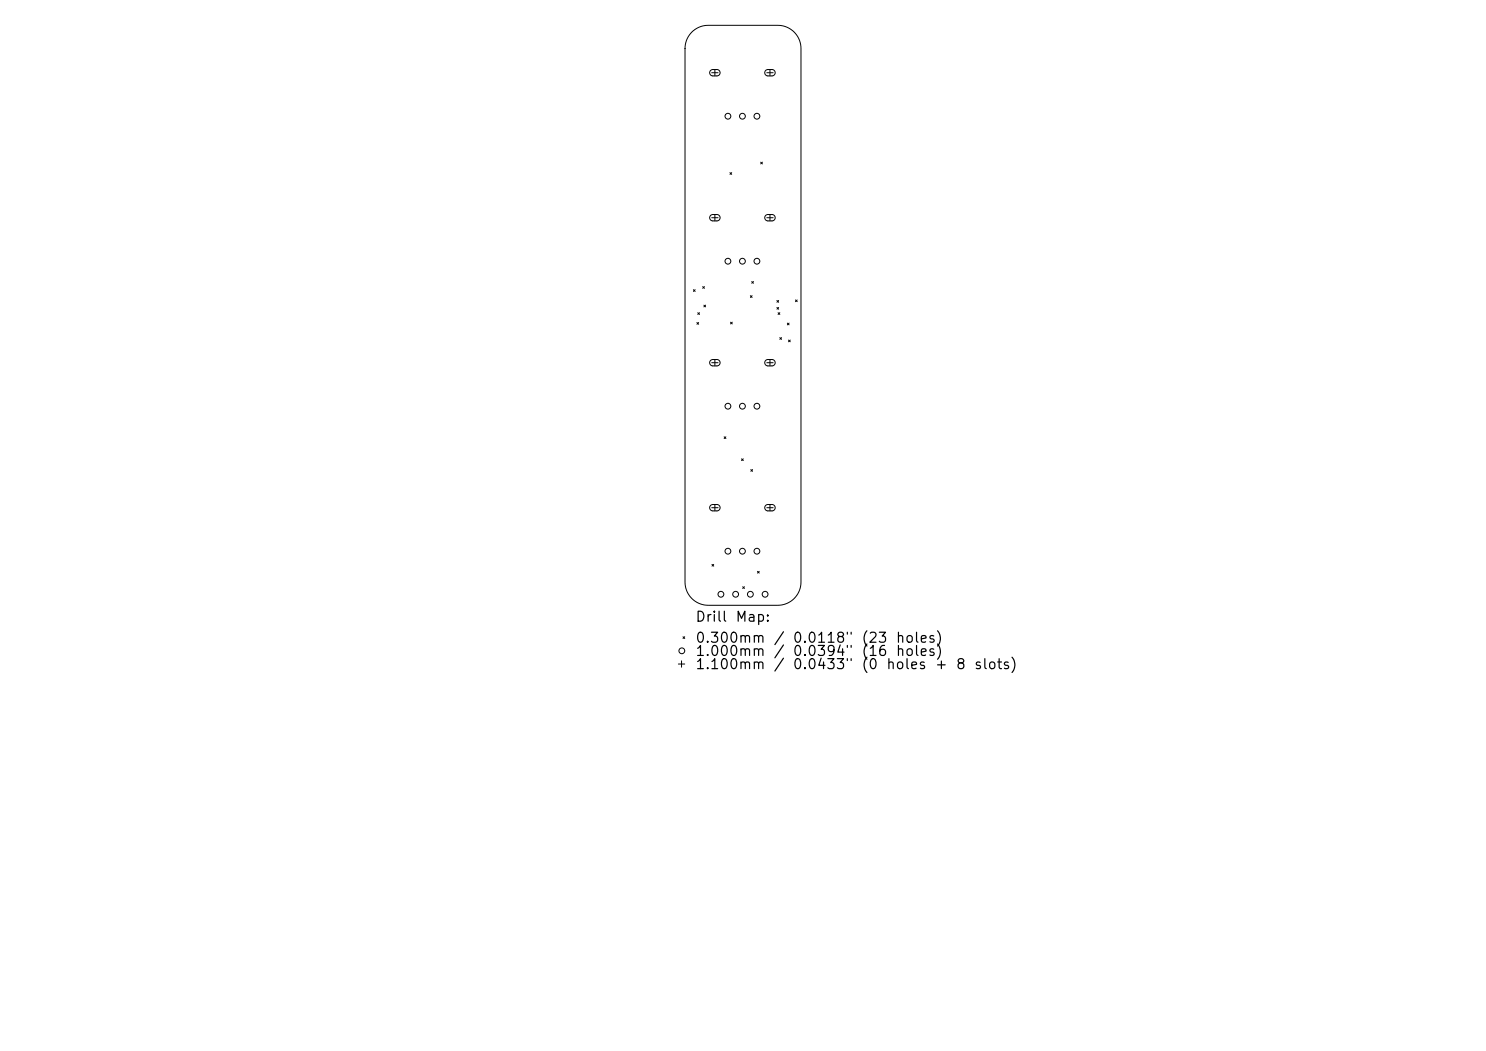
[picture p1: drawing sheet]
<svg xmlns="http://www.w3.org/2000/svg" width="297mm" height="210mm" viewBox="0 0 297 210" stroke-linecap="round" stroke-linejoin="round" font-family="sans-serif">
<defs><g id="words">
<g font-size="2">
<text x="138.9" y="124.7">Drill</text>
<text x="146.9" y="124.7">Map:</text>
<text x="138.9" y="128.9">0.300mm</text>
<text x="138.9" y="131.6">1.000mm</text>
<text x="154.5" y="128.9">/</text>
<text x="158.3" y="128.9">0.0118&quot;</text>
<text x="158.3" y="131.6">0.0394&quot;</text>
<text x="172" y="128.9">(23</text>
<text x="172" y="131.6">(16</text>
<text x="178.9" y="128.9">holes)</text>
<text x="138.9" y="134.2">1.100mm</text>
<text x="158.3" y="134.2">0.0433&quot;</text>
<text x="172" y="134.2">(0</text>
<text x="177" y="134.2">holes</text>
<text x="186.7" y="134.2">+</text>
<text x="190.9" y="134.2">8</text>
<text x="194.5" y="134.2">slots)</text>
</g>
</g></defs>
<g fill="none" stroke="#000" stroke-width=".2">
<path d="M138.3 6.4a4.6 4.6 0 0 1 3.2-1.3h14a4.6 4.6 0 0 1 4.6 4.6v106.6a4.6 4.6 0 0 1-4.6 4.6h-14a4.6 4.6 0 0 1-4.6-4.6v-106.6a4.6 4.6 0 0 1 1.4-3.3zM142 14.1l.4-.2h1.1l.4 .4v.4l-.4 .4h-1.2l-.4-.4zM142.2 14.5h1.3M142.9 13.9v1.3M153 14.1l.4-.2h1.1l.4 .4v.4l-.4 .4h-1.2l-.4-.4zM153.3 14.5h1.2M153.9 13.9v1.3M145.9 34.5l.3 .3M146.2 34.5l-.3 .3M152 32.4l.4 .4M152.4 32.4l-.4 .4M138.6 57.9l.3 .3"/>
<path d="M138.9 57.9l-.3 .3M140.4 57.3l.4 .3M140.8 57.3l-.4 .3M142 43.1l.4-.2h1.1l.4 .3v.5l-.4 .4h-1.2l-.4-.4zM142.2 43.5h1.3M142.9 42.9v1.2M150 59.1l.3 .3M150.2 56.3l.4 .3M150.3 59.1l-.3 .3M150.6 56.3l-.4 .3M153 43.1l.4-.2h1.1l.4 .3v.5l-.4 .4h-1.2l-.4-.4zM153.3 43.5h1.2"/>
<path d="M153.9 42.9v1.2M159 59.9l.3 .4M159.3 59.9l-.3 .4M139.3 64.5l.3 .3M139.5 62.5l.3 .3M139.6 64.5l-.3 .3M139.8 62.5l-.3 .3M140.7 61l.3 .3M141 61l-.3 .3M142 72l.4-.2 1.1 .1 .4 .3v.5l-.4 .4h-1.2l-.4-.5zM142.2 72.5h1.3M142.9 71.8v1.3"/>
<path d="M146 64.4l.4 .3M146.4 64.4l-.4 .3M153 72l.4-.2 1.1 .1 .4 .3v.5l-.4 .4h-1.2l-.4-.5zM153.3 72.5h1.2M153.9 71.8v1.3M155.3 60l.3 .4M155.3 61.4l.3 .4M155.5 62.5l.4 .3M155.6 60l-.3 .4M155.6 61.4l-.3 .4M155.9 62.5l-.4 .3M155.9 67.5l.3 .3"/>
<path d="M156.2 67.5l-.3 .3M157.4 64.6l.3 .3M157.6 67.9l.3 .4M157.7 64.6l-.3 .3M157.9 67.9l-.3 .4M144.7 87.3l.4 .3M145.1 87.3l-.4 .3M148.2 91.7l.4 .3M148.6 91.7l-.4 .3M150.1 93.8l.3 .4M150.4 93.8l-.3 .4M142 101l.4-.2h1.1l.4 .4v.5l-.4 .4-1.2-.1-.4-.4z"/>
<path d="M142.2 101.4h1.3M142.3 112.8l.3 .3M142.6 112.8l-.3 .3M142.9 100.8v1.3M148.4 117.2l.4 .4M148.8 117.2l-.4 .4M151.4 114.2l.3 .3M151.7 114.2l-.3 .3M153 101l.4-.2h1.1l.4 .4v.5l-.4 .4-1.2-.1-.4-.4zM153.3 101.4h1.2M153.9 100.8v1.3M135.6 132.7h1.3"/>
<path d="M136.2 132v1.3M136.5 127.2l.4 .4M136.9 127.2l-.4 .4"/>
<circle cx="145.5" cy="23.2" r=".58"/>
<circle cx="148.4" cy="23.2" r=".58"/>
<circle cx="151.3" cy="23.2" r=".58"/>
<circle cx="145.5" cy="52.2" r=".58"/>
<circle cx="148.4" cy="52.2" r=".58"/>
<circle cx="151.3" cy="52.2" r=".58"/>
<circle cx="145.5" cy="81.2" r=".58"/>
<circle cx="148.4" cy="81.2" r=".58"/>
<circle cx="151.3" cy="81.2" r=".58"/>
<circle cx="144.1" cy="118.7" r=".58"/>
<circle cx="145.5" cy="110.1" r=".58"/>
<circle cx="147" cy="118.7" r=".58"/>
<circle cx="148.4" cy="110.1" r=".58"/>
<circle cx="150" cy="118.7" r=".58"/>
<circle cx="151.3" cy="110.1" r=".58"/>
<circle cx="152.9" cy="118.7" r=".58"/>
<circle cx="136.3" cy="130" r=".58"/>
</g>
<use href="#words"/>
</svg>
